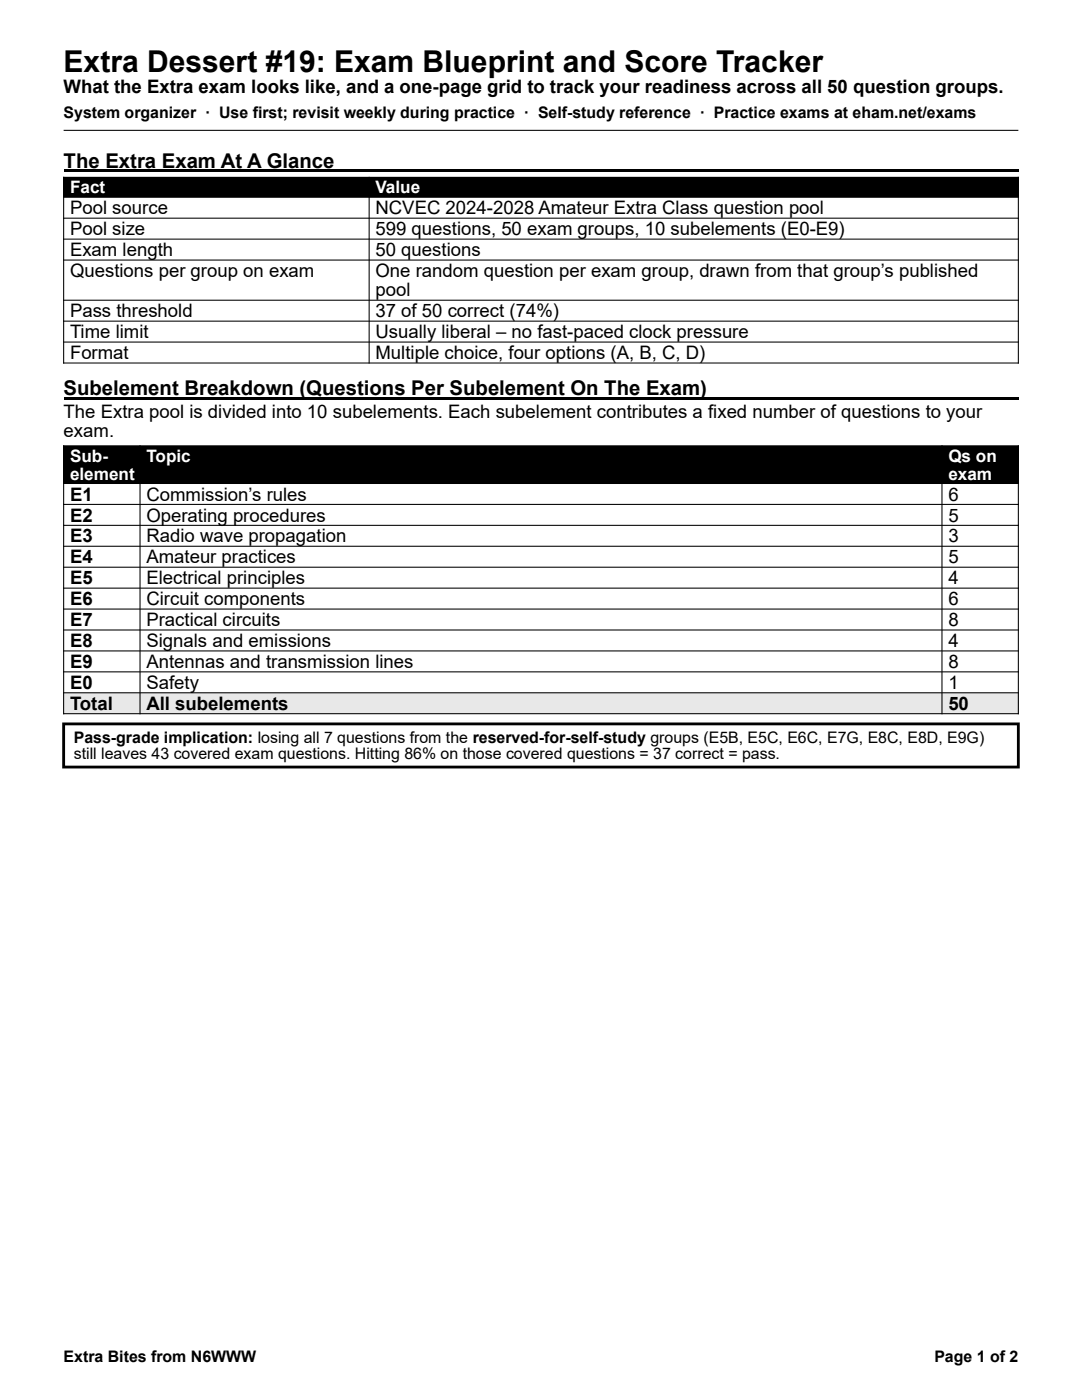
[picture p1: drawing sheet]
<svg xmlns="http://www.w3.org/2000/svg" width="216mm" height="279mm" viewBox="0 0 216 279" stroke-linecap="round" stroke-linejoin="round" font-family="sans-serif">
<defs><g id="words">
<text font-size="6" x="12.7" y="14.5">Extra Dessert #19: Exam Blueprint and Score Tracker</text>
<g font-size="4.1">
<text x="12.7" y="33.5">The Extra Exam At A Glance</text>
<text x="12.7" y="78.9">Subelement Breakdown (Questions Per Subelement On The Exam)</text>
</g>
<g font-size="3.7">
<text x="12.7" y="18.6">What the Extra exam looks like, and a one-page grid to track your readiness across all 50 question groups.</text>
<text x="14" y="42.8">Pool source</text>
<text x="14" y="47">Pool size</text>
<text x="74.9" y="42.8">NCVEC 2024-2028 Amateur Extra Class question pool</text>
<text x="74.9" y="47">599 questions, 50 exam groups, 10 subelements (E0-E9)</text>
<text x="14" y="51.1">Exam length</text>
<text x="74.9" y="51.1">50 questions</text>
<text x="14" y="55.3">Questions per group on exam</text>
<text x="74.9" y="55.3">One random question per exam group, drawn from that group’s published</text>
<text x="74.9" y="59.2">pool</text>
<text x="14" y="63.3">Pass threshold</text>
<text x="74.9" y="63.3">37 of 50 correct (74%)</text>
<text x="14" y="67.5">Time limit</text>
<text x="14" y="71.7">Format</text>
<text x="74.9" y="67.5">Usually liberal – no fast-paced clock pressure</text>
<text x="74.9" y="71.7">Multiple choice, four options (A, B, C, D)</text>
<text x="12.7" y="83.5">The Extra pool is divided into 10 subelements. Each subelement contributes a fixed number of questions to your</text>
<text x="12.7" y="87.3">exam.</text>
<text x="14" y="99.9">E1</text>
<text x="29.2" y="99.9">Commission’s rules</text>
<text x="189.2" y="99.9">6</text>
<text x="14" y="104.1">E2</text>
<text x="29.2" y="104.1">Operating procedures</text>
<text x="189.2" y="104.1">5</text>
<text x="14" y="108.3">E3</text>
<text x="14" y="112.4">E4</text>
<text x="29.2" y="108.3">Radio wave propagation</text>
<text x="29.2" y="112.4">Amateur practices</text>
<text x="189.2" y="108.3">3</text>
<text x="189.2" y="112.4">5</text>
<text x="14" y="116.6">E5</text>
<text x="29.2" y="116.6">Electrical principles</text>
<text x="189.2" y="116.6">4</text>
<text x="14" y="120.8">E6</text>
<text x="14" y="125">E7</text>
<text x="29.2" y="120.8">Circuit components</text>
<text x="29.2" y="125">Practical circuits</text>
<text x="189.2" y="120.8">6</text>
<text x="189.2" y="125">8</text>
<text x="14" y="129.1">E8</text>
<text x="29.2" y="129.1">Signals and emissions</text>
<text x="189.2" y="129.1">4</text>
<text x="14" y="133.3">E9</text>
<text x="14" y="137.5">E0</text>
<text x="29.2" y="133.3">Antennas and transmission lines</text>
<text x="29.2" y="137.5">Safety</text>
<text x="189.2" y="133.3">8</text>
<text x="189.2" y="137.5">1</text>
<text x="14" y="141.7">Total</text>
<text x="29.2" y="141.7">All subelements</text>
<text x="189.2" y="141.7">50</text>
</g>
<g font-size="3.4" fill="#fff">
<text x="14" y="38.6">Fact</text>
<text x="74.9" y="38.6">Value</text>
<text x="14" y="92.2">Sub-</text>
<text x="14" y="95.7">element</text>
<text x="29.2" y="92.2">Topic</text>
<text x="189.2" y="92.2">Qs on</text>
<text x="189.2" y="95.7">exam</text>
</g>
<g font-size="3.2">
<text x="12.7" y="23.6">System organizer · Use first; revisit weekly during practice · Self-study reference · Practice exams at eham.net/exams</text>
<text x="14.7" y="148.3">Pass-grade implication: losing all 7 questions from the reserved-for-self-study groups (E5B, E5C, E6C, E7G, E8C, E8D, E9G)</text>
<text x="14.7" y="151.6">still leaves 43 covered exam questions. Hitting 86% on those covered questions = 37 correct = pass.</text>
<text x="12.7" y="271.9">Extra Bites from N6WWW</text>
<text x="186.4" y="271.9">Page 1 of 2</text>
</g>
</g></defs>
<g fill="none" stroke="#000" stroke-width=".21">
<path d="M12.6 35.4h190.7M12.6 39.4h190.7M12.7 26h190.5M12.7 35.3v37.3M73.7 35.3v37.3M203.2 35.3v37.3M12.6 43.5h190.7M12.6 47.7h190.7M12.6 51.9h190.7M12.6 59.9h190.7M12.6 64.1h190.7M12.6 68.3h190.7"/>
<path d="M12.6 72.4h190.7"/>
</g>
<path d="M12.7 35.4h61v4h-61zM73.7 35.4h129.5v4h-129.5zM12.7 33.8h190.5v.6h-190.5zM12.7 79.3h190.5v.5h-190.5zM12.7 89h15.2v7.5h-15.2z" fill="#000"/>
<path d="M12.7 138.3h15.2v4.1h-15.2z" fill="#e8e8e8"/>
<path d="M27.9 89h160.1v7.5h-160.1z" fill="#000"/>
<path d="M27.9 138.3h160.1v4.1h-160.1z" fill="#e8e8e8"/>
<path d="M188 89h15.2v7.5h-15.2z" fill="#000"/>
<path d="M188 138.3h15.2v4.1h-15.2z" fill="#e8e8e8"/>
<g fill="none" stroke="#000" stroke-width=".21">
<path d="M12.6 89h190.7M12.6 96.5h190.7M12.7 88.9v53.6M27.9 88.9v53.6M188 88.9v53.6M203.2 88.9v53.6M12.6 100.7h190.7M12.6 104.8h190.7M12.6 109h190.7M12.6 113.2h190.7M12.6 117.4h190.7M12.6 121.6h190.7"/>
<path d="M12.6 125.7h190.7M12.6 129.9h190.7M12.6 134.1h190.7M12.6 138.3h190.7M12.6 142.4h190.7"/>
</g>
<path d="M12.7 144.5h190.5v8.6h-190.5z" fill="none" stroke="#000" stroke-width=".56"/>
<use href="#words"/>
</svg>
